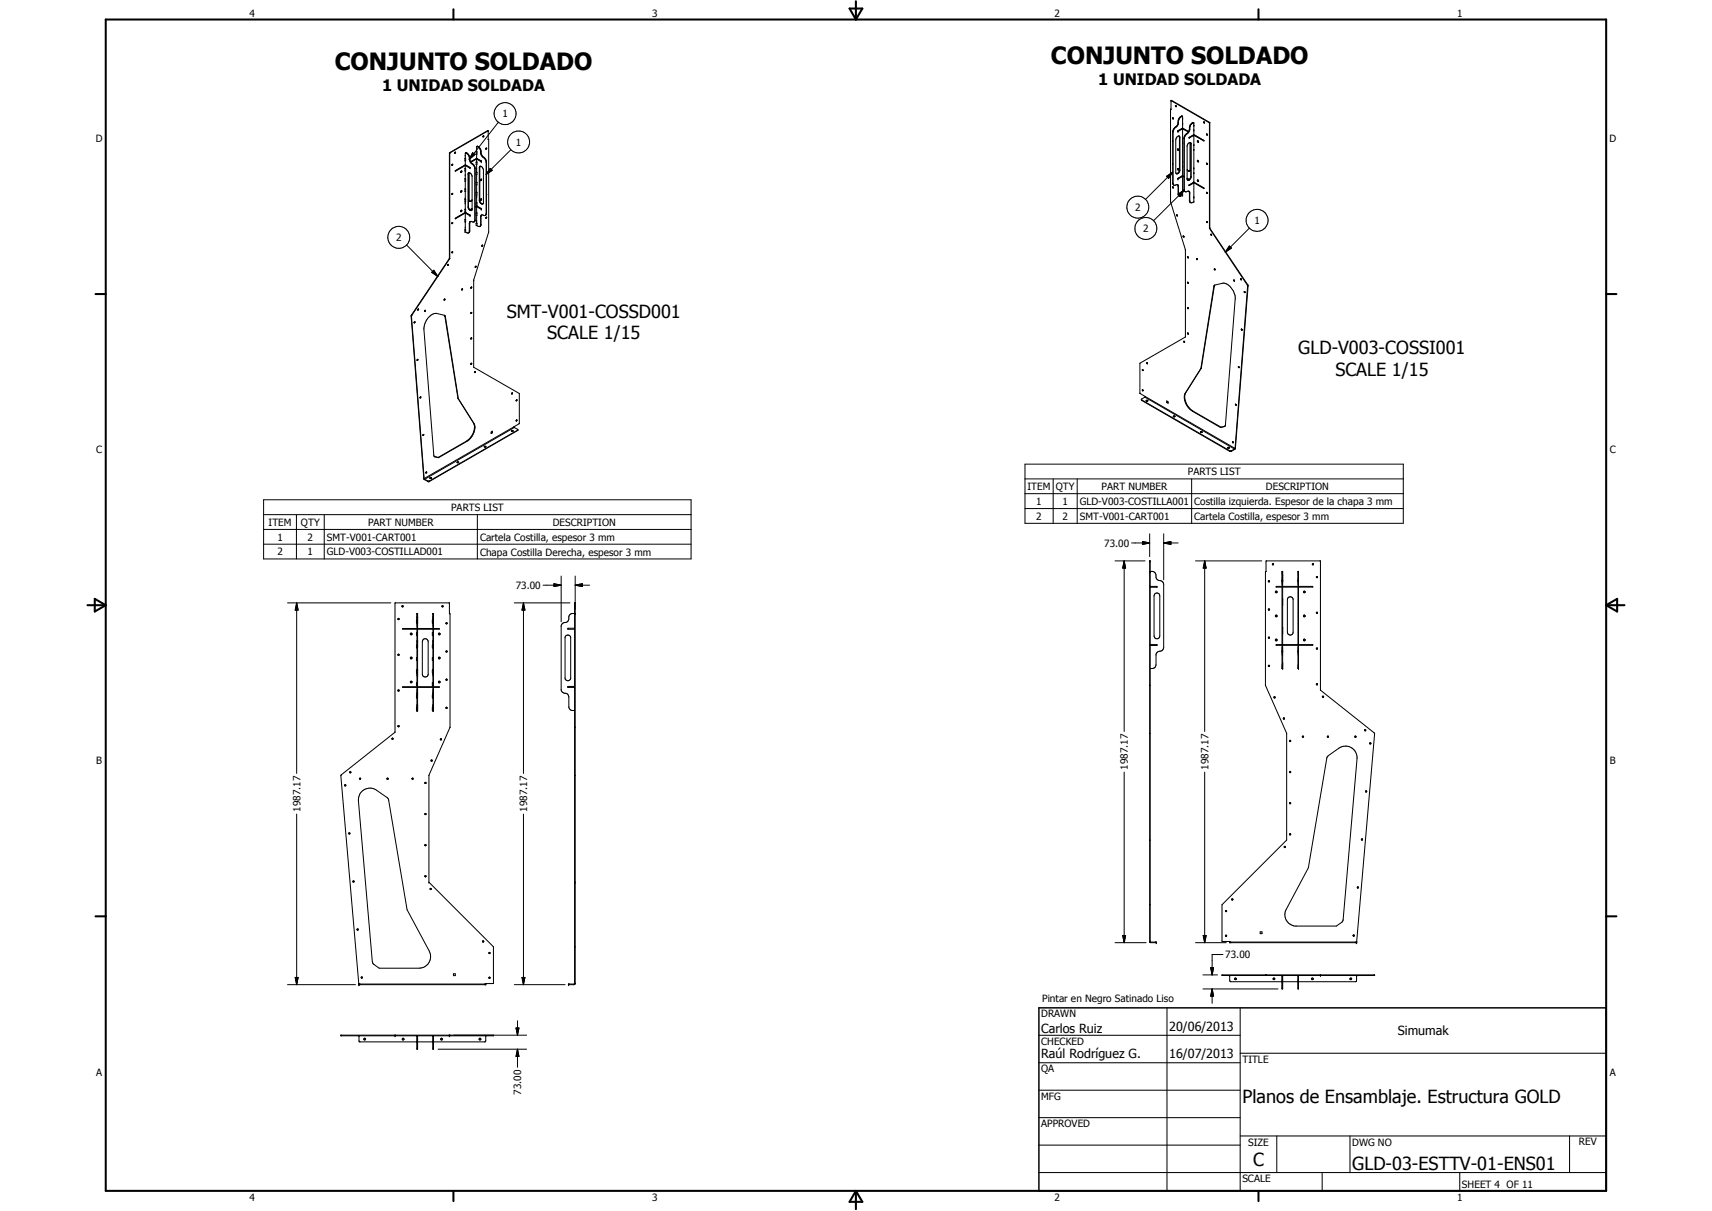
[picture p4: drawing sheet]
<svg xmlns="http://www.w3.org/2000/svg" width="594mm" height="420mm" viewBox="0 0 594 420" stroke-linecap="round" stroke-linejoin="round" font-family="sans-serif">
<defs><g id="words">
<g font-size="8.2">
<text x="364.7" y="22.2">CONJUNTO SOLDADO</text>
<text x="116.2" y="24.1">CONJUNTO SOLDADO</text>
</g>
<g font-size="6.3">
<text x="175.8" y="110.2">SMT-V001-COSSD001</text>
<text x="189.9" y="117.8">SCALE 1/15</text>
<text x="450.5" y="123">GLD-V003-COSSI001</text>
<text x="463.4" y="130.5">SCALE 1/15</text>
<text x="431.1" y="382.6">Planos de Ensamblaje. Estructura GOLD</text>
<text x="434.8" y="404.7">C</text>
<text x="469.2" y="406">GLD-03-ESTTV-01-ENS01</text>
</g>
<g font-size="5.5">
<text x="381.1" y="29.5">1 UNIDAD SOLDADA</text>
<text x="132.6" y="31.5">1 UNIDAD SOLDADA</text>
</g>
<g font-size="4.4">
<text x="361.3" y="358.4">Carlos Ruiz</text>
<text x="405.7" y="357.7">20/06/2013</text>
<text x="485" y="359.2">Simumak</text>
<text x="361.3" y="367.1">Raúl Rodríguez G.</text>
<text x="405.7" y="367.2">16/07/2013</text>
</g>
<g font-size="3.5">
<text x="86.6" y="5.8">4</text>
<text x="226.3" y="5.8">3</text>
<text x="365.9" y="5.8">2</text>
<text x="505.6" y="5.8">1</text>
<text x="174.3" y="40.7">1</text>
<text x="33.3" y="49.4">D</text>
<text x="179" y="50.5">1</text>
<text x="558.5" y="49.4">D</text>
<text x="393.9" y="73.2">2</text>
<text x="435.3" y="77.8">1</text>
<text x="137.4" y="83.7">2</text>
<text x="396.7" y="80.6">2</text>
<text x="33.4" y="157.3">C</text>
<text x="558.6" y="157.3">C</text>
<text x="412.2" y="164.9">PARTS LIST</text>
<text x="356.6" y="170">ITEM</text>
<text x="366.3" y="170.1">QTY</text>
<text x="382.3" y="170">PART NUMBER</text>
<text x="439.3" y="170.1">DESCRIPTION</text>
<text x="156.5" y="177.3">PARTS LIST</text>
<text x="359.6" y="175.2">1</text>
<text x="368.7" y="175.2">1</text>
<text x="374.7" y="175.2">GLD-V003-COSTILLA001</text>
<text x="414.4" y="175.2">Costilla izquierda. Espesor de la chapa 3 mm</text>
<text x="93.2" y="182.4">ITEM</text>
<text x="104.4" y="182.4">QTY</text>
<text x="127.7" y="182.4">PART NUMBER</text>
<text x="191.8" y="182.4">DESCRIPTION</text>
<text x="359.6" y="180.3">2</text>
<text x="368.7" y="180.3">2</text>
<text x="374.7" y="180.3">SMT-V001-CART001</text>
<text x="414.4" y="180.3">Cartela Costilla, espesor 3 mm</text>
<text x="96.3" y="187.5">1</text>
<text x="106.8" y="187.5">2</text>
<text x="113.4" y="187.5">SMT-V001-CART001</text>
<text x="166.6" y="187.6">Cartela Costilla, espesor 3 mm</text>
<text x="383.2" y="189.7">73.00</text>
<text x="96.3" y="192.7">2</text>
<text x="106.8" y="192.7">1</text>
<text x="113.4" y="192.7">GLD-V003-COSTILLAD001</text>
<text x="166.6" y="192.7">Chapa Costilla Derecha, espesor 3 mm</text>
<text x="179" y="204.3">73.00</text>
<text x="33.4" y="265.2">B</text>
<text x="391.4" y="267.1" transform="rotate(-90 391.4 267.1)">1987.17</text>
<text x="419.3" y="267.1" transform="rotate(-90 419.3 267.1)">1987.17</text>
<text x="558.6" y="265.2">B</text>
<text x="104.3" y="281.6" transform="rotate(-90 104.3 281.6)">1987.17</text>
<text x="183" y="281.6" transform="rotate(-90 183 281.6)">1987.17</text>
<text x="425.2" y="332.4">73.00</text>
<text x="361.6" y="347.5">Pintar en Negro Satinado Liso</text>
<text x="361.3" y="353">DRAWN</text>
<text x="361.3" y="362.5">CHECKED</text>
<text x="431.1" y="368.7">TITLE</text>
<text x="33.4" y="373.2">A</text>
<text x="361.3" y="372.1">QA</text>
<text x="558.6" y="373.2">A</text>
<text x="180.9" y="379.8" transform="rotate(-90 180.9 379.8)">73.00</text>
<text x="361.3" y="381.6">MFG</text>
<text x="361.3" y="391.1">APPROVED</text>
<text x="433.1" y="397.5">SIZE</text>
<text x="469.2" y="397.5">DWG NO</text>
<text x="547.9" y="397.4">REV</text>
<text x="431.1" y="410.2">SCALE</text>
<text x="507.3" y="412.3">SHEET 4 OF 11</text>
<text x="86.6" y="416.7">4</text>
<text x="226.3" y="416.7">3</text>
<text x="365.9" y="416.7">2</text>
<text x="505.6" y="416.7">1</text>
</g>
</g></defs>
<g fill="none" stroke="#000" stroke-width=".35">
<path d="M406.2 37.9v32.2l5.1 16.6v30.2l-15.7 9.1v10.4l1.8 1.2M406.4 34.9l-.2 3M406.4 34.9h.1M406.4 37.8l-.2 .1M406.4 34.9l13.2 7.6M406.5 34.8h.1M406.5 34.8l-.1 .1M406.6 34.8l-.2 .1M406.6 34.8l13.1 7.7M407.9 36.7h.2v.3zM408 36.6l.1 .3M155.9 53.1l.2 .1"/>
<path d="M156 53l-.1 36.7M156 53h.2M156.1 53.2v36.5M156.2 53l-.1 .2M157 57l-.1 .4zM157 57l-.2 .3M157.9 52.8v.1M157.9 52.8l.1 .3h-.2M157.9 52.8l-.1 .3M157.9 52.9l-.1 .2M159.8 59.7l.1 .2M159.9 59.9h.1"/>
<path d="M160.1 59.3l-.3 .5M160.2 59.3l-.2 .6M160.2 59.3l-.4 .4M161.3 55v.8h.3v-.8M161.3 58.5v.8h.3v-.8M161.3 58.5h.3M161.3 55h.3M161.5 54.9l-.2 .1M161.5 55.8v1.4M161.5 57.4v1M161.5 59.3v2.7M161.5 58.4l-.2 .1"/>
<path d="M161.5 58.4l.1 .1M161.5 54.9l.1 .1M161.5 57.2l-3.5 2v.2l3.7-2.1M161.5 53.1v1.8M161.5 57.2l1.6 .9M161.5 53.1h.2M161.6 57.4h-.1M161.7 57.4h-.2M161.7 57.4l1.4 .9M161.7 57.4l1.4 .8M161.7 53.1l.2 .2M161.8 53l.3 .1"/>
<path d="M161.8 53l-.3 .1M161.8 53l-.1 .1M161.9 53.3l.8 .8 .1 1.2M162.1 53.1l.6 .7 .3 1M162.1 53.1l-.2 .2M162.7 59.9l-.1 12a.99 .99 0 0 0 1.1 1l.1-11.9-.3-.6-.7-.5M162.8 59.9v9.7l.6 .3 .4-.4M162.8 59.9l-.4 .3v11.8a1.09 1.09 0 0 0 1.3 1M162.8 55.3l.3 .9 .7 .7M163 54.8v.4M163 55.2l.3 .9M163 54.8l-.2 .1"/>
<path d="M163 55.2l-.2 .1M163.1 58.1v.1M163.1 58.3h.1M163.1 58.2v.1M163.3 56.1l1.2 1.2 .4 1v18.2l-.4 .5M163.8 56.9l.7 .7 .3 .7v18.3l-.3 .4M164 56.8l-.2 .1M164 53l.8 .6-2 1.7zM164.9 58.5h-.1M165.2 52.7v.8h.3v-.8M165.2 56.3v.8h.3v-.8M165.2 59.8v.8h.3v-.8"/>
<path d="M165.2 56.3h.3M165.2 52.7h.3M165.2 59.8h.3M165.4 55.2l1.6 .9v-.3M165.4 53.5v1.4M165.4 55.2v1M165.4 57.1v2.6M165.4 54.9h.1M165.4 54.9l-2.1 1.2M165.4 56.2l.1 .1M165.4 56.2l-.2 .1M165.4 52.6l.1 .1"/>
<path d="M165.4 52.6l-.2 .1M165.4 59.7l.1 .1M165.4 59.7l-.2 .1M165.4 54.9l1.6 .9M165.4 54.9l-2.1 1.3M165.5 55.1h.1M165.5 50.8l.4 .2M165.6 55.1l1.4 .8M165.6 55.1l-.2 .1M165.6 50.7l-.2 .2v1.7M165.6 50.7h.1M165.6 55l-2.2 1.3"/>
<path d="M165.6 50.7l.2 .1M165.8 50.8l.2 .1M165.8 50.8h-.2M165.9 51l.8 1.2 .3 1.8 .8 .7M166 50.9l.8 .9 .1 1.2M166 50.9l-.1 .1M166.3 58.2v11.3M166.5 58.1l-.2 .1M166.6 57.7a1.31 1.31 0 0 1 1.2 1.3v11.4l-.3 .4a1.13 1.13 0 0 1-1.2-1.3M166.6 57.7l-.1 11.9a1.14 1.14 0 0 0 1.1 1.1M166.6 57.7l-.3 .5M166.7 55.7l.1 .1"/>
<path d="M166.9 53l.3 .8 .7 .8M166.9 52.5l-.1 .1M166.9 53h-.1M167 55.8l-.1 .1M167.7 47.2h.2l-.2 .3zM167.8 47.1l-.2 .3M167.8 54.7l.5 .4 .4 1.2M167.9 54.6l.5 .4 .4 1-.2 18.5M167.9 54.6l-.1 .1M168.7 56.3v17.8M168.7 51.4l-.1 .3M168.8 56.2l-.1 .1"/>
<path d="M168.8 59.4v.2M168.8 51.4h-.1M168.8 51.4h.1M168.9 51.4l-.3 .3M169.2 45.3l.1 .1M169.2 45.3l.2 .1M169.2 45.3l-13.2 7.7M169.3 45.4l.1 3M169.3 45.4l-13.1 7.6M169.4 48.4l.2 32.2-5.2 16.6v30.2l15.8 9.1v10.5l-1.9 1.1M169.4 48.3l.1 .1M169.5 48.4h-.1"/>
<path d="M170.1 58.4l.7 .7-2.1 1.4zM172.9 42.4l-10.1 12.9M177.3 51.9l-8.6 8.6M406.9 40.9l.2 .4zM406.9 48.9v.2M406.9 56.9v.2M406.9 45.7l.2 .1M406.9 59.7l-9.4 9.5M407 40.9l.2 .3M407.1 45.8v17.8M407.9 44.1l.1 .1M408 44.2l-.8 .9-.1 .7"/>
<path d="M408.7 58.5l.3 .5-.3-.2zM408.8 51.7l.2 .4M408.8 58.5l.2 .4M408.8 51.7l.2 .5M408.8 51.7l-.1 .4 .3 .1M408.8 45.4l-.1 .1M408.8 42a2.83 2.83 0 0 1-1.4 2.6l-.5 .9 .2 18.6M408.8 45.3l.1 .1M408.8 42l.1 .1M408.8 42.5h.1M408.9 45.3h.1M408.9 42.1l-.1 1.1-.8 1"/>
<path d="M409 45.2v.1M409.1 47.2l-.8 .5-.3 .8v11.4a.71 .71 0 0 0 .9 .4 .71 .71 0 0 0 .5-.9v-.4M409.1 47.2l.2 12-.5 .8-.6 .2M409.1 47.2l.3 .5M409.3 58.9l.1 .1M409.3 47.6l.1 .1M409.4 47.7v11.3M409.8 40.4l-.6 .5-.4 1.1M409.8 40.4l.1 .1M409.9 40.5l-.7 .7-.3 .9M410 40.3l-.2 .1M410 40.3h.3"/>
<path d="M410 40.3h.2M410.2 44.6l2.2 1.2M410.2 40.3l-.3 .2M410.2 44.6l.1 .1M410.2 44.6l-1.5 .9M410.2 40.3h.1M410.3 40.3l.1 4.1M410.3 44.5l2.1 1.2M410.3 44.4l2.1 1.2M410.3 44.7h.1M410.3 44.7l-1.5 .9-.1-.1M410.3 44.4h.1"/>
<path d="M410.3 44.4l-1.5 1M410.4 44.7l-.1 16.3M410.8 48h.2M411 48v17.9M411.8 46.4l-.5 .4-.5 1v18.2l.5 .5M411.8 46.4h.1M411.9 58.8l.8 .6M411.9 46.4l-.6 .7-.3 .9M412.3 45.8l-.5 .6M412.4 49.7l.6-.3 .3 .4v11.7a.82 .82 0 0 1-.4 .9 .82 .82 0 0 1-1-.1v-11.8zM412.4 45.6l-.1 .2M412.7 44.7l-.3 .9"/>
<path d="M412.7 44.3l.2 .1M412.7 44.7l.2 .1M413 49.4v9.7l-.4 .3-.7-.3M413.1 49.4l.1 12-.6 1-.5 .1M413.2 49.9l.1 .1M413.7 42.7l-.8 .9-.2 1.1M413.7 42.7l.1 .1M413.8 42.8l-.7 .6-.3 1.9-.9 1.1M413.9 42.5l-.2 .2M413.9 42.5l.3 .1M413.9 42.5l.2 .1M414.1 42.6l-.3 .2"/>
<path d="M414.1 42.6h.1M414.1 46.8l3.7 2.1v-.2M414.1 46.9h.1M414.1 46.9l.2 .1M414.1 46.9l-1.5 .9M414.2 46.7l3.6 2.1M414.2 46.7l-1.6 1M414.2 42.6l.1 4.1M414.2 47h.1M414.2 47l-1.5 .9-.1-.2M414.3 46.7l3.5 2M414.3 47l-.1 16.2"/>
<path d="M414.3 46.7h-.1M415.5 48.9l.3 .1v.4zM415.7 55.6l.2 .5M415.7 48.8l.2 .5M415.7 55.6l-.2 .3 .4 .2M417.8 42.3l.2 .3M417.8 42.3l-.1 .3h.3M417.8 42.3l.1 .1M418 42.5v.1M418.7 46.5l.3 .4zM418.8 46.5l.2 .3M418.8 56.6v.1"/>
<path d="M418.8 56.7l.2 .2M418.8 57h.1M418.9 56.7v.3M418.9 56.7l-.2-.1 .1 .4M419.6 42.5l.1 .2M419.7 42.7v36.5M419.7 42.5l.2 36.7M419.7 42.5h-.1M419.8 42.6l-.1 .1M157 67.1l.1 .2-.3 .2zM157 77.2l.1 .2-.3 .2zM157 67.1l-.2 .3"/>
<path d="M157 77.2l-.2 .3M159.9 73.4h.1M159.9 66.6v.1M159.9 66.7h.1M159.9 73.3l-.1 .1M160 73.3h-.1M160.1 66.1l-.3 .5M160.1 72.9l-.1 .4M160.2 72.9l-.2 .5M160.2 66.1l-.2 .6M160.2 72.9l-.3 .5M160.2 66.1l-.3 .5"/>
<path d="M161.3 76.2v.8h.3v-.8M161.3 69.1v.8h.3v-.8M161.3 72.6v.8h.3v-.8M161.3 76.2h.3M161.3 62v.9h.3v-.9M161.3 65.6v.8h.3v-.8M161.3 79.8v.8h.3M161.3 65.6h.3M161.3 72.6h.3M161.3 69.1h.3M161.3 62h.3M161.3 79.8h.3"/>
<path d="M161.5 62.9v2.6M161.5 66.4v2.6M161.5 69.9v2.7M161.5 73.4v.3M161.5 74v2.1M161.5 77v2.6M161.5 74h.1M161.5 79.6l.1 .2M161.5 76.1l.1 .1M161.5 76.1l-.2 .1M161.5 65.5l.1 .1M161.5 65.5l-.2 .1"/>
<path d="M161.5 72.6h.1M161.5 72.6h-.2M161.5 69l.1 .1M161.5 69l-.2 .1M161.5 62h.1M161.5 62h-.2M161.5 79.6l-.2 .2M161.5 73.7l-3.5 2v.2l3.7-2.1M161.5 73.7l1.6 .9M161.5 74l1.6 .8M161.6 79.8v.8M161.7 73.9l-.2 .1"/>
<path d="M161.7 73.9l1.4 .8M162.6 60.4l-.2 .1M162.6 71.7l-.2 .1M162.8 77.5v2.9l-.2 .4M163 77.4v2.7M163 77.4l-.2 .1M163.1 74.6h.1M163.1 74.8h.1M163.1 74.6v.2M163.1 76.9l-.1 .5M163.1 76.9l1.4 .1M163.2 76.8l-.4 .7"/>
<path d="M163.8 69.3l-.7 .5M163.8 72.6l-.6 .3M163.8 72.3l-.7 .5M164.9 76.3l-.1 .1M165.2 73.9v.9h.3v-.9M165.2 73.9h.3M165.2 63.3v.8h.3v-.8M165.2 66.8v.9h.3v-.9M165.2 70.4v.8h.3v-.8M165.2 77.5v.8h.3M165.2 63.3h.3M165.2 70.4h.3"/>
<path d="M165.2 66.8h.3M165.2 77.5h.3M165.4 60.6v2.6M165.4 64.1v2.7M165.4 67.7v2.6M165.4 71.2v.2M165.4 71.7v2.1M165.4 74.8v2.6M165.4 71.7h.1M165.4 71.4l1.6 .9M165.4 77.4l-.2 .1M165.4 70.3l-.2 .1"/>
<path d="M165.4 71.4l-.5 .3 .5-.2M165.4 73.8l.1 .1M165.4 73.8l-.2 .1M165.4 63.2l.1 .1M165.4 63.2l-.2 .1M165.4 70.3l.1 .1M165.4 66.8h.1M165.4 66.8h-.2M165.4 77.4l.1 .1M165.4 71.7l1.6 .9v-.3M165.5 71.6h.1M165.5 71.6l-.1 .1"/>
<path d="M165.5 78.3l1 .2M165.5 77.5v.8M165.6 71.6l1.4 .8M165.6 71.6l-.2 .1M165.6 71.5l-.7 .4M166.5 69.4l-.2 .1M166.7 78.5h-.2M166.9 69l.2 .2-.3 .3zM166.9 75.1l-.1 3.3M166.9 77.9h-.1M166.9 75.1l-.1 .1M167 62.1l-.3 .5"/>
<path d="M167 69l-.3 .4M167 62.1l-.3 .6M167 62.1h.1M167 69h.1M167 74.7l-.1 .4M167 62.1v.6h-.3M167.1 74.5l-.3 .5v3.1l-.3 .4M168.6 75.5l.3-.1-.3 .3zM168.6 74.5l-.3 .3-1.3-.2M168.6 74.5l-.2 .2M168.7 74.1l-.1 .4M168.7 75.4l-.1 .2"/>
<path d="M168.8 74l-.1 .1M168.8 67.4h.1M168.9 67.4v.2M168.9 67.6h-.1M404.8 61.2l2.1-1.5-1.4 2.2zM406.9 63.5l.2 .1M407 64.9l.2 .3M407 64.9l-.1 .3h.3M407.1 63.6l.1 .4M407.1 64.1l.3 .2M407.2 64v.1M407.2 64.2l.2 .1"/>
<path d="M407.4 64.3h.3a.75 .75 0 0 1 1.2 .2v2.9M408.3 74.6l.3 .3zM408.4 74.5l.2 .3M408.6 64.1l.2 3.3M408.8 61.8v.1M408.8 61.9h-.1M408.8 67.4l.4 .7M408.8 67.4h.1M408.8 64.6l.1 .1M408.9 67.3l2.1-1.4-1.4 2.1zM408.9 67.4l.3 .7M410.2 61l.6 .4"/>
<path d="M410.3 61.2l-1.5 .9-.1-.2M410.3 61l.5 .3M410.3 61.2h.1M410.3 61.2l-1.6 .8M410.3 61l-1.5 .8M410.4 61.2v6.5l-1.2 .4M410.8 65.8l.2 .1M411 65.9l.3 .6M411 65.9l-10.7 10.7M411.3 66.5l1-.2 .5 .3 .1 3.3 .2 .4M411.9 61.9l.8 .4M411.9 62.1l.6 .3"/>
<path d="M412.5 66.3l.2 .6M412.7 64.1h.1M412.7 64.1v.3M412.7 64.4h.1M412.7 66.9v2.9l.4 .5M412.7 69.6l.2 .1M412.7 66.9l.2 .1M413.2 61.2l.1 .1M414.1 63.4l.2 .1M414.1 63.4l.1 .1M414.1 63.4l-1.5 .9M414.2 63.2l3.6 2v.2l-3.7-2.1"/>
<path d="M414.2 63.2l-1.5 .9M414.2 63.5l-1.5 .9M414.3 63.5v6.5l-.7 .4-.5-.1M414.3 63.5h-.1M415.7 62.4l.2 .5M415.7 62.4l-.2 .3 .4 .2M418.7 76.9l.3 .3zM418.8 66.8l-.1 .3h.3M418.8 76.8v.2M418.8 77l.2 .1M418.8 66.8l.2 .3M418.9 66.8l.1 .3"/>
<path d="M419.7 79.2v.1M419.7 79.3l13.1 19.6M419.8 79l-.1 .2M419.9 79.2l13.1 19.6M419.9 79.2l-.2 .1M433.5 79.2l-8.3 8.3M141.1 85l10.8 10.9M149.8 94.5l.7-.7 1.4 2.1zM150.5 93.8l1.4 2.1-2.1-1.4zM155.4 91.7l.2 .2-.3 .2zM155.5 91.7l-.2 .3M155.9 89.7l-13.2 19.9"/>
<path d="M155.9 89.7l.1 .1M155.9 89.5l.2 .2M156 89.8l-13.1 19.6M156.1 89.7l-.1 .1M157 87.4v.3l.1-.3-.3 .2M161.6 80.6l1 .2M163 80.1l-.4 .7M163 80.1l-.2 .1M163.5 99.6l.2 .2-.3 .1M163.5 99.6l-.1 .3M163.6 99.6l-.2 .3M165 92.6l-.1 .1"/>
<path d="M165.1 92.4l.1 .2-.3 .1M165.1 92.4l-.2 .2M165.1 92.4l-.2 .3M167.3 85l.2 .3h-.3M167.3 85l-.1 .3M167.4 85l-.2 .3M410.5 81.9l.3 .1v.3zM410.7 81.9l.1 .3M412.1 98l.3 .3zM412.2 89.1l.2 .4M412.2 89.1l-.1 .2 .3 .2M412.2 89.1l.2 .3"/>
<path d="M412.2 97.9l.2 .3M412.2 89.3h.1M415.2 89.7l.3 .4zM415.4 89.7l.1 .3M420.2 81.3l.2 .3zM420.3 81.3h.1M420.3 81.3l.1 .2M421.2 99.4l-4.5 28.4M421.4 93.3l.2 .3zM421.4 99.3l-4.6 28.5M421.4 99.3l-.2 .1M421.5 93.3l.1 .3"/>
<path d="M421.6 98.9l-.2 .4M421.6 98.9l2.6-.6a5 5 0 0 1 4.5 5.1l-3.5 44-.4 .6M421.6 98.9l-.4 .5M426.6 85.3l.7 .8-2.1 1.4zM428.2 97.2l-.1 .2 .3 .1M428.2 97.2h.1M428.2 97.2l.2 .3M430.5 96.7l.1 .3h.2M430.6 96.7h-.1M430.6 96.7h.1M430.6 96.7l.2 .3M432.8 98.9l.1 .3"/>
<path d="M432.9 99.2l-4.3 56.4M433 98.8l.1 .4M433 98.8l-.2 .1M433.1 99.2l-4.4 56.2M433.1 99.2h-.2M142.7 109.6l.1 .1M142.7 109.6l4.4 56.3M142.8 109.7l4.4 56.3M142.8 109.3l.1 .1M142.9 109.4l-.1 .3M143.7 111.8l.3-.1-.2 .4zM143.8 111.9h-.1"/>
<path d="M143.9 111.6l-.1 .3M143.9 111.6v.1M145 107.4l-.1 .1M145.1 107.4h-.1M145.1 107.2l-.1 .4 .2-.4M145.1 107.2v.2M145.2 107.2h-.1M145.2 107.2h.1M147.4 108h.1M147.4 107.7v.3M147.5 107.7v.1M147.5 107.7l-.1 .2"/>
<path d="M147.6 107.7l-.1 .3M147.6 107.7h-.2M154.2 109.4l.2 .4M154.3 103.8v.3h-.2M154.3 103.8l-.2 .3M154.4 109.8l.2 .1M154.4 109.8l4.5 28.4M154.6 109.9l-.3-.5-2.8-.6a5.2 5.2 0 0 0-4.4 5.5l3.4 43.8 .4 .4M154.6 109.9l4.4 28.4M160.4 100.2l-.2 .3M160.4 100.2v.1M160.4 100.2l.1 .2-.3 .1"/>
<path d="M163.5 108.4l.2 .2-.3 .1M163.5 117.2l.2 .2-.3 .1M163.5 108.4l-.1 .3M163.5 117.2l-.1 .3M163.6 108.4l-.2 .3M163.6 117.2l-.2 .3M410.9 118.4l.2 .3M410.9 118.4l.1 .4M411 118.7v.1M411.1 118.7h-.1M412.1 115.6h.2v.4zM412.2 106.7v.4l.2-.2"/>
<path d="M412.2 106.7l.2 .2M412.2 106.7l.1 .3M412.2 115.6l.2 .2M412.3 107h.1M430.9 114.2l.1 .3M430.9 114.2l.1 .4M430.9 114.2l-.2 .2 .3 .2M431.7 101.2l.3 .3M431.8 101.1l-.1 .1M431.8 101.1l.1 .1M431.9 101.1l.1 .4M431.9 101.2l.1 .3"/>
<path d="M144.9 124.7l.1 .2-.3 .1M144.9 124.7l-.2 .3M145.9 137.7l-.2 .3M146 137.7l-.2 .4zM158.9 138.2l.1 .1M158.9 138.2l5.4 8.6M159 138.3l5.5 8.6M163.5 126l.2 .2-.3 .1M163.5 126l-.1 .3M163.6 126l-.2 .3M164.7 129.2h.1M164.7 129.2l.1 .1"/>
<path d="M164.8 128.9v.4M164.8 128.9l-.1 .3M164.8 128.9h.1M177.7 136.3l.1 .4-.2-.2M177.7 136.3l-.1 .2M177.7 136.3l-.1 .3M179.2 138.8l-.1 .3M179.2 138.8l-.1 .2M179.3 138.7l-.1 .1M179.3 138.7l.1 .2-.3 .2M179.3 138.7h-.1M396.1 138.6l.1 .2"/>
<path d="M396.2 138.8v.1M396.2 138.8l30.5 17.6M396.2 138.9l30.5 17.7M396.4 128.3l.1 .3M396.4 128.3h.1M396.4 135.2l.2 .4zM396.4 128.2v.1M396.4 128.2h.1M396.5 135.2l.2 .3M396.5 128.2l.1 .1M396.5 128.3l.2 .2M396.5 128.6h.1"/>
<path d="M396.6 128.3l.1 .3M396.7 128.6h-.1M397.3 137.8l-1.2 .8 .1 .3M397.3 137.8l31.1 18M397.4 137.6l31.2 18M397.4 137.6l-.1 .2M397.7 139l.5-.1 .1 .2-.5 .1zM397.8 139.1h.5M398.1 125.9h.1M398.1 125.9l.1 .2M398.1 126.1h.1M398.2 126l-.3-.1 .2 .3 .1-.1"/>
<path d="M404.9 139.1l.4 .3v.5l-.4-.2zM405 139.6l.3 .1M405 139.6l-.1 .1M405 139.2v.4M411.3 136.4a5.5 5.5 0 0 0 2.5 6.3M411.4 136.3a5.5 5.5 0 0 0 2.5 6.3M411.4 136.3l-.1 .1M416.7 127.8l-5.4 8.6M416.8 127.8l-5.4 8.5M416.8 127.8h-.1M429.8 127.2l.2 .3M429.8 127.2l.2 .4"/>
<path d="M429.8 127.2v.3l.2 .1M429.9 127.4h.1M146.8 151h.1M146.9 150.7v.4l-.1-.2M146.9 150.7l-.1 .2M146.9 150.8l-.1 .2M146.9 150.7v.1M150.7 158.4h.1M150.8 158.4l1.3 .3M150.8 158.4l.1 .1M150.9 158.5l1.3 .3M152.1 158.7l.1 .1"/>
<path d="M161.8 153.1l-9.7 5.6M161.8 153.1l.2 .1M162 153.2l-9.8 5.6M164.3 146.8a5.5 5.5 0 0 1-2.5 6.3M164.3 146.8l.2 .1M164.5 146.9a5.3 5.3 0 0 1-2.5 6.3M168.1 155l.5 .1M168.1 155.1h.5M168.6 154.9l-.5-.1v.2M168.6 154.9v.1M168.6 155v.1M170.4 149.9l.5-.3v.6l-.5 .2z"/>
<path d="M170.7 150.1l.2 .1M170.7 150.1l-.3 .1M170.7 149.7v.4M177.5 149.5l.5-.1a.26 .26 0 0 1-.2 .3 .26 .26 0 0 1-.3-.2zM177.5 149.6h.5M178.3 148.1l.2 .2M178.3 148.1l-31.1 17.9M178.5 148.3l1.1 .6v.5M178.5 148.3l-31.1 18M179.2 145.8v.3M179.2 146.1h.1M179.2 145.7v.4"/>
<path d="M179.2 145.8l-.1 .2M179.3 145.7l-.1 .1M179.6 149.4h.1M179.6 149.3v.1M179.6 149.4l-30.6 17.6M179.6 149.3l-30.6 17.6M179.7 149.1l-.1 .2M407.6 144.5l.1 .1M407.6 144.5l-.4 .1M407.7 144.4l-.4-.1-.1 .3M407.7 144.4v.1M407.7 144.5l-.5 .1"/>
<path d="M413.8 142.7l9.7 5.6M413.9 142.6l9.8 5.6M413.9 142.6l-.1 .1M416.6 149.9l.5-.1-.3 .3zM416.6 150h.5M417.1 150h.1M423.7 148.2l-.2 .1M424.8 148l-1.3 .3M424.9 148h-.1M425 147.9l-1.3 .3M425 147.9h.1M426 155.4h.5"/>
<path d="M426.1 155.2l.5 .2-.4 .1zM426.7 156.4v.2M426.7 156.6h.6M426.7 156.4h.6M427.3 156.4v.2M427.7 153.3l.3 .1-.1 .3zM427.8 153.2l.2 .3M428.4 155.8l-1.1 .6M428.4 156l-1.1 .6M428.4 155.8v.2M428.4 155.7v.1M428.5 155.7h-.1"/>
<path d="M428.6 155.6l-.1 .1M428.6 155.5v.1M428.6 155.7h.1M428.7 155.6l-.3 .4M428.7 140.3l.3 .3zM428.7 155.4v.2M428.7 155.4l-.1 .1M428.8 140.3l.2 .2M91.5 173.4h148.3v20.5h-148.3zM91.5 178.6h148.3M102.9 178.6v15.3M112.5 178.6v15.3"/>
<path d="M147.1 165.9l.3 .5M147.1 165.9l.1 .1M147.2 166v.1M147.2 166.1v.1M147.2 166.2l.2 .1M147.4 166.3v.1M147.4 166.4l1.1 .6M147.4 166.3l1.1 .6M147.9 163.9l-.1 .1M147.9 163.7l.2 .3-.3 .1M147.9 163.7l-.1 .4M147.9 163.7v.1"/>
<path d="M148.5 167h.5M148.5 166.9h.5M148.5 166.9v.1M149 166.9v.1M149.2 165.9h.5M149.8 165.9h-.6M149.8 165.9l-.4-.2-.2 .2M158.6 160.4l.6 .1M158.6 160.4h.1M158.6 160.4l.4-.2 .2 .3M158.6 160.5h.6M165.6 178.6v15.3"/>
<path d="M355.7 161h131.3v20.6h-131.3zM355.7 166.2h131.3M355.7 171.3h131.3M355.7 176.4h131.3M365.5 166.2v15.4M373.8 166.2v15.4M413.5 166.2v15.4M91.5 183.7h148.3M91.5 188.8h148.3M194.7 199.9v15.8M199.6 199.9v141.3M386.9 194.6h10.4"/>
<path d="M390.1 194.6l.5 2.5h-1zM390.1 194.6v59.2M392.7 188.4h6.2M396.4 187.9l2.5 .5-2.5 .5zM398.9 194.6l.2 132 .2 .3h2v.2h-2l-.4-.3zM398.9 185.2v7.9M398.9 198.3h.2M399.1 198.6a1.2 1.2 0 0 1 1.4-.2 1.2 1.2 0 0 1 .6 1.2 1.64 1.64 0 0 0 1.9 1.9l.6 .5 .2 .8v21.8a1.61 1.61 0 0 1-1.8 1.5l-.9 .9v3.6a1.51 1.51 0 0 1-2 1.3M403.8 188.4l2.5-.5v1zM403.8 185.2v16M403.8 188.4h5M414.9 194.6h22.9"/>
<path d="M418 194.6l.5 2.5h-1zM418 194.6v59.2M441.6 195.6l.4 .2-.3 .2zM444.9 198.2h.2v33.7h-.2zM450.4 198.2l.2 33.7zM455.4 195.7l.3-.1 .1 .3-.3 .1zM99.8 209.2h35.8M102.9 209.2l.6 2.5h-1.1zM102.9 209.2v59.2M137.2 209.2h18.7v3.7l.3 .1v39.3l-7.4 16.7v37.1l22.4 22.4-.1 12.7h-2.5v.4h-44.1l-6.2-72.4 18.8-15.2zM138.1 214.7l.3-.1v.4zM139.5 210.2h.3v.4h-.2z"/>
<path d="M139.8 210.2h.1M142.5 219.7a.31 .31 0 0 1 .4 .1 .31 .31 0 0 1-.1 .4 .31 .31 0 0 1-.4-.1zM144.7 218.1h-5v.2h5M144.7 215.2v1M144.7 219.5v1M144.9 218.3h5.3M144.9 218.1h5.3M150.2 215.2h-.2v1h.2M150.2 219.5h-.2v1h.2M150.4 218.1h2v.2h-2M152.3 219.7l.4 .1-.2 .5-.4-.2zM153.4 210.2h.3v.4z"/>
<path d="M154.8 216.2l.2-.2 .2 .3-.4 .2zM178.5 209.2h19.3M181.6 209.2l.6 2.5h-1.1zM181.6 209.2v59.2M188.5 203h6.2M192.2 202.5l2.5 .5-2.5 .5zM199.4 213a1.39 1.39 0 0 0-1.6 .2 1.39 1.39 0 0 0-.4 1.5 1.54 1.54 0 0 1-1.8 1.4l-.9 1v22.3a2.1 2.1 0 0 0 2.1 1.3l.6 1.2 .1 3.8 .7 .7 1.2 .1M199.4 212.9h.2M199.4 218l-2.3 .1v.2h2.3M199.6 203l2.5-.5v1zM199.6 209.2h-.2v132.1l-2.1 .1v.2h2l.3-.4M199.6 203h5"/>
<path d="M399.1 203.4l2.4 .1-.1 .3h-2.3M400.7 206.1a.98 .98 0 0 1 1.1-.3 .98 .98 0 0 1 .7 1v13.8a.99 .99 0 0 1-1 1 .99 .99 0 0 1-1-1v-13.8zM440.2 201.5l.4 .2-.3 .2zM440.2 211.3l.4 .2-.3 .2zM444.9 203.5h-2.1v.2h2.1M445.1 203.5h5.3M445.1 203.7h5.3M447 207.4a.99 .99 0 0 1 1.1-.3 .99 .99 0 0 1 .6 1v11.2a1 1 0 0 1-1 1.1 1 1 0 0 1-1-1.1v-11.2zM450.6 203.5h4.9v.2h-4.9M452.4 205.1h.4l.1 .4-.5 .1zM452.4 213.5h.4l.1 .4-.5 .1zM456.8 200.1l.3-.1 .1 .3-.3 .1z"/>
<path d="M456.8 212.5l.3-.1 .1 .3-.3 .1zM138.1 227.1l.3-.1v.4zM138.1 239.4h.3v.4h-.2zM138.4 239.4h.1M142.4 228.1a.31 .31 0 0 1 .5-.1 .31 .31 0 0 1 0 .5 .31 .31 0 0 1-.5-.1zM142.5 236.4a.31 .31 0 0 1 .4 .1 .31 .31 0 0 1-.1 .4 .31 .31 0 0 1-.4-.1zM144.7 238.3h-5v.2h5M144.7 223.8v1M144.7 228.2v1M144.7 232.5v1M144.7 236.9v1M144.9 238.5h5.3"/>
<path d="M144.9 238.3h5.3M146.8 222a1.01 1.01 0 0 1 1.1-.3 1.01 1.01 0 0 1 .7 .9v11.3a1.02 1.02 0 0 1-1 1 1.02 1.02 0 0 1-1-1v-11.3zM150.2 223.8h-.2v1h.2M150.2 228.2h-.2v1h.2M150.2 232.5h-.2v1h.2M150.2 236.9h-.2v1h.2M150.4 238.3h2v.2h-2M152.1 228.1a.32 .32 0 0 1 .6 .1 .32 .32 0 0 1-.3 .4zM152.1 236.5a.31 .31 0 0 1 .5-.1 .31 .31 0 0 1 0 .5l-.5-.1zM154.8 235.7l.2-.1 .2 .2-.4 .2zM154.8 225.9l.2-.1 .2 .3-.4 .1zM196.3 220.6a1.01 1.01 0 0 1 1.7 .5v14.4a1.02 1.02 0 0 1-.9 .7 1.02 1.02 0 0 1-1-.7v-14.4z"/>
<path d="M199.4 238.2l-2.3 .1v.2h2.3M399.1 223.6l2.4 .1-.1 .2-2.3 .1M439.1 237.7l.1 .1M440.1 230.9l.3-.1 .1 .3-.3 .1zM440.2 221.1l.4 .1-.3 .3zM444.9 223.6h-2.1v.3h2.1M445.1 223.6h5.3M445.1 223.9h5.3M450.6 223.6h4.9v.3h-4.9M452.3 221.9l.4-.2 .2 .5-.5 .1zM456.8 224.9h.4l-.1 .3zM456.8 237.3h.4l-.1 .3z"/>
<path d="M138.1 251.8h.3v.3h-.3zM138.5 252.1h-.1M144.7 245.5l-.2 1h.4v-33.6h-.2v33.6M144.7 241.2v1M150.2 245.5h-.2v1h.4v-33.6l-.2 33.6M150.2 241.2h-.2v1h.2M152.8 256.4l.2-.1 .2 .2-.3 .2zM445.4 249.1h.2l.1 .3-.3 .1zM447.5 256.9l.4 .1-.1 .3h-.3zM452 255.4l.3 .1-.1 .3-.3-.1zM459 241.6l.3 .3h-.3zM460.7 255.4l.3 .1-.1 .3-.3-.1z"/>
<path d="M470.2 255.4h.3v.4l-.4-.1zM473.5 253.2h.3l.1 .3h-.4zM119.7 272.3l.3 .3-.3 .1zM121.4 267.8l.4 .1-.4 .2zM124.7 270h.4l-.1 .4zM125.5 274.7a4 4 0 0 1 5.2-.5l3.7 2.5 .4 .7 6.5 38.2 7.7 14.4a4 4 0 0 1-3.6 5.9h-13.8l-2.3-1.8-4.9-56.3 .1-1.4zM134.3 270l.4 .2-.3 .2zM143 270h.4v.3l-.4 .1zM147.4 271.5l.3-.1 .1 .4h-.4zM149.6 263.7l.4 .1-.1 .3h-.3zM390.1 267.9v59.2M418 267.9v59.2"/>
<path d="M447.5 267.7l.4 .1-.1 .3h-.3zM447.5 278.5l.4 .1-.1 .2h-.3zM460.6 262.6l4-3a4 4 0 0 1 4.3-.2 4 4 0 0 1 2 3.8l-4.9 56.1-.3 .6-2 1.4h-14.3a4 4 0 0 1-3-5.8l7.6-14.4zM102.9 282.4v59.2M121 289.1l.2-.2 .2 .3-.3 .1zM147.4 282.3l.3-.1 .1 .4h-.4zM147.4 293.1l.3-.1 .1 .4h-.4zM181.6 282.4v59.2M445.6 293.8l.4-.1v.3zM447.5 289.3h.4l-.1 .3h-.3zM472.4 291.1h.4v.3l-.3 .1zM122.5 305.6h.3v.4l-.3-.1z"/>
<path d="M149.3 308.3l.3-.1v.3l-.3 .1zM425.3 315.9h.3l.1 .3-.4 .1zM427.4 312l.5 .1-.3 .2zM471 307.8l.4 .1-.2 .2zM102.4 339.1h1.1l-.6 2.5zM123.9 322.4h.4v.2l-.3 .1zM125.3 339l.5 .2-.2 .2zM157.3 337.9h.7v.6h-.7zM167.5 326.5l.3-.1v.4h-.3zM169.7 330.5l.3 .1v.2h-.3zM181.1 339.1h1.1l-.6 2.5zM386.9 327.1h10.8"/>
<path d="M389.6 324.6h1l-.5 2.5zM398.9 326.6h.2M414.9 327.1h10.6M417.4 338.2h5.1M417.5 324.6h1l-.5 2.5zM420.1 335.7h1l-.5 2.5zM424 338.2h53v.3h-53zM424.4 331.2h-3.8v7M425.3 324.5h.4v.3l-.4 .1zM426.7 338.5v1.7l.4 .4h17.8M428.4 339.5a.32 .32 0 0 1 .5-.1 .32 .32 0 0 1 0 .5 .32 .32 0 0 1-.5-.1zM437.3 323.3h.6v.6h-.6z"/>
<path d="M439.1 338.2v.3M439.3 338.2v.3M441.8 339.5a.32 .32 0 0 1 .5-.1 .32 .32 0 0 1 0 .5 .32 .32 0 0 1-.5-.1zM444.9 338.5v4.6h.2v-4.6M450.4 338.5v4.6l.2-4.6M455.1 339.5a.31 .31 0 0 1 .5-.1 .31 .31 0 0 1 0 .5l-.5-.1zM458.2 338.2v.3M468.5 339.5a.31 .31 0 0 1 .4-.1 .31 .31 0 0 1 0 .5l-.4-.1zM470.7 326.8v.3h-44v-.5l-2.7-.1 .1-12.6 22.4-22.4v-37.1l-7.3-16.5-.1-39.4 .2-.2 .1-3.7h18.8v44.8l18.8 15.2-6.2 72.2M470.8 326.7l-44.1 .2M470.8 338.5l-.1 1.8-.3 .3h-19.8M99.8 341.6h23.6"/>
<path d="M124.5 341.2v.1M124.5 341.3v.1M124.5 341.4h44.1M124.5 359.4l.1 1.8 .2 .3h19.9M124.5 359.5l.1 .1M137.1 359.2v.2M144.5 359.4l.2 .2M144.7 359.4v4.6h.2v-4.6M150 359.4l.2 .2M150.2 359.4v4.6l.2-4.6M155.9 359.2v.2M156.2 359.2v.2"/>
<path d="M168.6 359.4v1.7l-.3 .4h-17.9M171.2 359.2v.2h-52.9v-.2h64.4M178.5 341.6h17.6M179.1 356.7h1l-.5 2.5zM179.6 354.2v5M199.4 341.2h.2M360.5 359.2h69.9M405 349.7v63.5M417.4 343.1h26.1M420.6 343.1l.5 2.5h-1zM420.6 343.1v5M430.4 349.7v63.5"/>
<path d="M444.9 340.4h.2M445.1 340.6h5.3M450.4 340.4h.2M144.7 361.4h.2M144.9 361.5h5.3M150.2 361.4h.2M152 364h30.7M179.6 364l.5 2.5h-1zM179.6 364v6.3M360.5 368.7h69.9M360.5 378.2h69.9M430.4 365.4h127"/>
<path d="M360.5 387.8h69.9M360.5 397.3h69.9M430.4 394.1h127M443.1 394.1v12.7M468.5 394.1v12.7M544.7 394.1v12.7M360.5 406.8h196.9M458.8 406.8v6.4M506.6 406.8v6.4"/>
<circle cx="175.3" cy="39.4" r="3.8"/>
<circle cx="180" cy="49.2" r="3.8"/>
<circle cx="394.8" cy="71.9" r="3.8"/>
<circle cx="397.6" cy="79.3" r="3.8"/>
<circle cx="436.2" cy="76.5" r="3.8"/>
<circle cx="138.4" cy="82.3" r="3.8"/>
<circle cx="442.9" cy="205.4" r=".3"/>
<circle cx="442.9" cy="213.7" r=".3"/>
<circle cx="442.9" cy="222" r=".31"/>
<circle cx="136.2" cy="256.3" r=".22"/>
<circle cx="155" cy="245.6" r=".22"/>
<circle cx="442.3" cy="242" r=".22"/>
<circle cx="475.5" cy="257.9" r=".22"/>
<circle cx="474.1" cy="274.6" r=".22"/>
<circle cx="147.6" cy="304" r=".22"/>
<circle cx="169.9" cy="339.2" r=".22"/>
<circle cx="469.8" cy="324.6" r=".22"/>
<circle cx="126.6" cy="360.5" r=".31"/>
<circle cx="139.9" cy="360.5" r=".31"/>
<circle cx="153.2" cy="360.5" r=".29"/>
<circle cx="166.6" cy="360.5" r=".31"/>
</g>
<g fill="#000">
<circle cx="406.2" cy="37.9" r=".18"/>
<circle cx="406.4" cy="34.9" r=".18"/>
<circle cx="161.5" cy="53.9" r=".18"/>
<circle cx="165.4" cy="58.5" r=".18"/>
<circle cx="167" cy="56.1" r=".18"/>
<circle cx="408.8" cy="45.4" r=".18"/>
<circle cx="408.8" cy="45.6" r=".18"/>
<circle cx="410.2" cy="44.6" r=".18"/>
<circle cx="410.4" cy="41.1" r=".18"/>
<circle cx="410.4" cy="57.7" r=".18"/>
<circle cx="410.4" cy="48" r=".18"/>
<circle cx="410.4" cy="56" r=".18"/>
<circle cx="410.4" cy="42.8" r=".18"/>
<circle cx="410.4" cy="49.6" r=".18"/>
<circle cx="414.3" cy="45.1" r=".18"/>
<circle cx="414.3" cy="50.2" r=".18"/>
<circle cx="414.3" cy="58.3" r=".18"/>
<circle cx="414.3" cy="51.9" r=".18"/>
<circle cx="414.3" cy="59.9" r=".18"/>
<circle cx="414.3" cy="43.4" r=".18"/>
<circle cx="414.3" cy="47" r=".18"/>
<circle cx="161.5" cy="70.4" r=".18"/>
<circle cx="161.5" cy="60.7" r=".18"/>
<circle cx="161.5" cy="68.7" r=".18"/>
<circle cx="161.5" cy="78.8" r=".18"/>
<circle cx="163.1" cy="74.8" r=".18"/>
<circle cx="165.4" cy="68.2" r=".18"/>
<circle cx="165.4" cy="66.5" r=".18"/>
<circle cx="165.4" cy="76.6" r=".18"/>
<circle cx="167" cy="72.6" r=".18"/>
<circle cx="408.8" cy="62.1" r=".18"/>
<circle cx="410.2" cy="61.1" r=".18"/>
<circle cx="410.4" cy="67.7" r=".18"/>
<circle cx="410.4" cy="66.1" r=".18"/>
<circle cx="414.3" cy="68.3" r=".18"/>
<circle cx="414.3" cy="70" r=".18"/>
<circle cx="164.4" cy="97.2" r=".18"/>
<circle cx="411.3" cy="86.7" r=".18"/>
<circle cx="147.2" cy="166" r=".18"/>
<circle cx="398.9" cy="198.3" r=".18"/>
<circle cx="398.9" cy="194.6" r=".18"/>
<circle cx="399.1" cy="194.6" r=".18"/>
<circle cx="399.1" cy="198.3" r=".18"/>
<circle cx="445.1" cy="199.4" r=".18"/>
<circle cx="450.6" cy="199.4" r=".18"/>
<circle cx="144.7" cy="212.9" r=".18"/>
<circle cx="144.7" cy="214" r=".18"/>
<circle cx="144.9" cy="214" r=".18"/>
<circle cx="144.9" cy="212.9" r=".18"/>
<circle cx="144.9" cy="216" r=".18"/>
<circle cx="150.2" cy="212.9" r=".18"/>
<circle cx="150.2" cy="214" r=".18"/>
<circle cx="150.4" cy="216" r=".18"/>
<circle cx="150.4" cy="212.9" r=".18"/>
<circle cx="150.4" cy="214" r=".18"/>
<circle cx="199.4" cy="209.2" r=".18"/>
<circle cx="199.4" cy="212.9" r=".18"/>
<circle cx="199.6" cy="209.2" r=".18"/>
<circle cx="199.6" cy="212.9" r=".18"/>
<circle cx="444.9" cy="201.4" r=".18"/>
<circle cx="445.1" cy="209.7" r=".18"/>
<circle cx="445.1" cy="201.4" r=".18"/>
<circle cx="445.1" cy="217.6" r=".18"/>
<circle cx="445.1" cy="219.6" r=".18"/>
<circle cx="445.1" cy="207.7" r=".18"/>
<circle cx="450.4" cy="201.4" r=".18"/>
<circle cx="450.6" cy="201.4" r=".18"/>
<circle cx="450.6" cy="207.7" r=".18"/>
<circle cx="450.6" cy="209.7" r=".18"/>
<circle cx="450.6" cy="217.6" r=".18"/>
<circle cx="450.6" cy="219.6" r=".18"/>
<circle cx="144.7" cy="222.3" r=".18"/>
<circle cx="144.7" cy="234.2" r=".18"/>
<circle cx="144.7" cy="232.2" r=".18"/>
<circle cx="144.9" cy="234.2" r=".18"/>
<circle cx="144.9" cy="232.2" r=".18"/>
<circle cx="144.9" cy="222.3" r=".18"/>
<circle cx="144.9" cy="224.3" r=".18"/>
<circle cx="150.2" cy="232.2" r=".18"/>
<circle cx="150.2" cy="234.2" r=".18"/>
<circle cx="150.2" cy="222.3" r=".18"/>
<circle cx="150.4" cy="224.3" r=".18"/>
<circle cx="150.4" cy="222.3" r=".18"/>
<circle cx="150.4" cy="234.2" r=".18"/>
<circle cx="150.4" cy="232.2" r=".18"/>
<circle cx="199.4" cy="238.5" r=".18"/>
<circle cx="444.9" cy="225.9" r=".18"/>
<circle cx="445.1" cy="229.9" r=".18"/>
<circle cx="445.1" cy="225.9" r=".18"/>
<circle cx="445.1" cy="231.9" r=".18"/>
<circle cx="450.4" cy="225.9" r=".18"/>
<circle cx="450.6" cy="231.9" r=".18"/>
<circle cx="450.6" cy="225.9" r=".18"/>
<circle cx="450.6" cy="229.9" r=".18"/>
<circle cx="144.7" cy="244.5" r=".18"/>
<circle cx="144.7" cy="246.5" r=".18"/>
<circle cx="144.7" cy="240.5" r=".18"/>
<circle cx="144.9" cy="240.5" r=".18"/>
<circle cx="144.9" cy="246.5" r=".18"/>
<circle cx="144.9" cy="244.5" r=".18"/>
<circle cx="150.2" cy="246.5" r=".18"/>
<circle cx="150.2" cy="240.5" r=".18"/>
<circle cx="150.2" cy="244.5" r=".18"/>
<circle cx="150.4" cy="246.5" r=".18"/>
<circle cx="150.4" cy="240.5" r=".18"/>
<circle cx="150.4" cy="244.5" r=".18"/>
<circle cx="148.8" cy="306.1" r=".18"/>
<circle cx="199.4" cy="306.1" r=".18"/>
<circle cx="199.6" cy="306.1" r=".18"/>
<circle cx="398.9" cy="326.6" r=".18"/>
<circle cx="399.1" cy="326.6" r=".18"/>
<circle cx="401.3" cy="327.1" r=".18"/>
<circle cx="401.3" cy="326.9" r=".18"/>
<circle cx="458.2" cy="338.2" r=".18"/>
<circle cx="458.2" cy="338.5" r=".18"/>
<circle cx="470.7" cy="326.9" r=".18"/>
<circle cx="470.7" cy="327.1" r=".18"/>
<circle cx="470.8" cy="338.5" r=".18"/>
<circle cx="124.5" cy="341.6" r=".18"/>
<circle cx="124.6" cy="341.6" r=".18"/>
<circle cx="124.6" cy="341.4" r=".18"/>
<circle cx="137.1" cy="359.4" r=".18"/>
<circle cx="137.1" cy="359.2" r=".18"/>
<circle cx="155.9" cy="359.4" r=".18"/>
<circle cx="155.9" cy="359.2" r=".18"/>
<circle cx="168.6" cy="341.4" r=".18"/>
<circle cx="197.3" cy="341.4" r=".18"/>
<circle cx="197.3" cy="341.6" r=".18"/>
</g>
<g fill="none" stroke="#000" stroke-width=".71">
<path d="M36.7 6.8h520.7v406.4h-520.7zM157.3 3.2v3.6M294.8 3h4.4l-2.2 3.8zM297 .4v6.4M436.7 3.2v3.6M33.1 102h3.6M557.4 102h3.5M30.3 210h6.4M32.9 207.8l3.8 2.2-3.8 2.2zM557.4 210h6.3M557.4 210l3.8-2.2v4.4zM33.1 317.9h3.6"/>
<path d="M557.4 317.9h3.5M157.3 413.2v3.5M297 413.2v6.3M297 413.2l2.2 3.8h-4.4zM436.7 413.2v3.5"/>
</g>
<path d="M360.5 349.7h196.9v63.5h-196.9z" fill="none" stroke="#000" stroke-width=".51"/>
<g fill="#000">
<path d="M164 53l.8 .6-2 1.7zM170.1 58.4l.7 .7-2.1 1.4zM404.8 61.2l2.1-1.5-1.4 2.2zM408.9 67.3l2.1-1.4-1.4 2.1zM150.5 93.8l1.4 2.1-2.1-1.4zM426.6 85.3l.7 .8-2.1 1.4zM390.1 194.6l.5 2.5h-1zM396.4 187.9l2.5 .5-2.5 .5zM403.8 188.4l2.5-.5v1zM418 194.6l.5 2.5h-1zM102.9 209.2l.6 2.5h-1.1zM181.6 209.2l.6 2.5h-1.1z"/>
<path d="M192.2 202.5l2.5 .5-2.5 .5zM199.6 203l2.5-.5v1zM102.4 339.1h1.1l-.6 2.5zM181.1 339.1h1.1l-.6 2.5zM389.6 324.6h1l-.5 2.5zM417.5 324.6h1l-.5 2.5zM420.1 335.7h1l-.5 2.5zM179.1 356.7h1l-.5 2.5zM420.6 343.1l.5 2.5h-1zM179.6 364l.5 2.5h-1z"/>
</g>
<use href="#words"/>
</svg>
